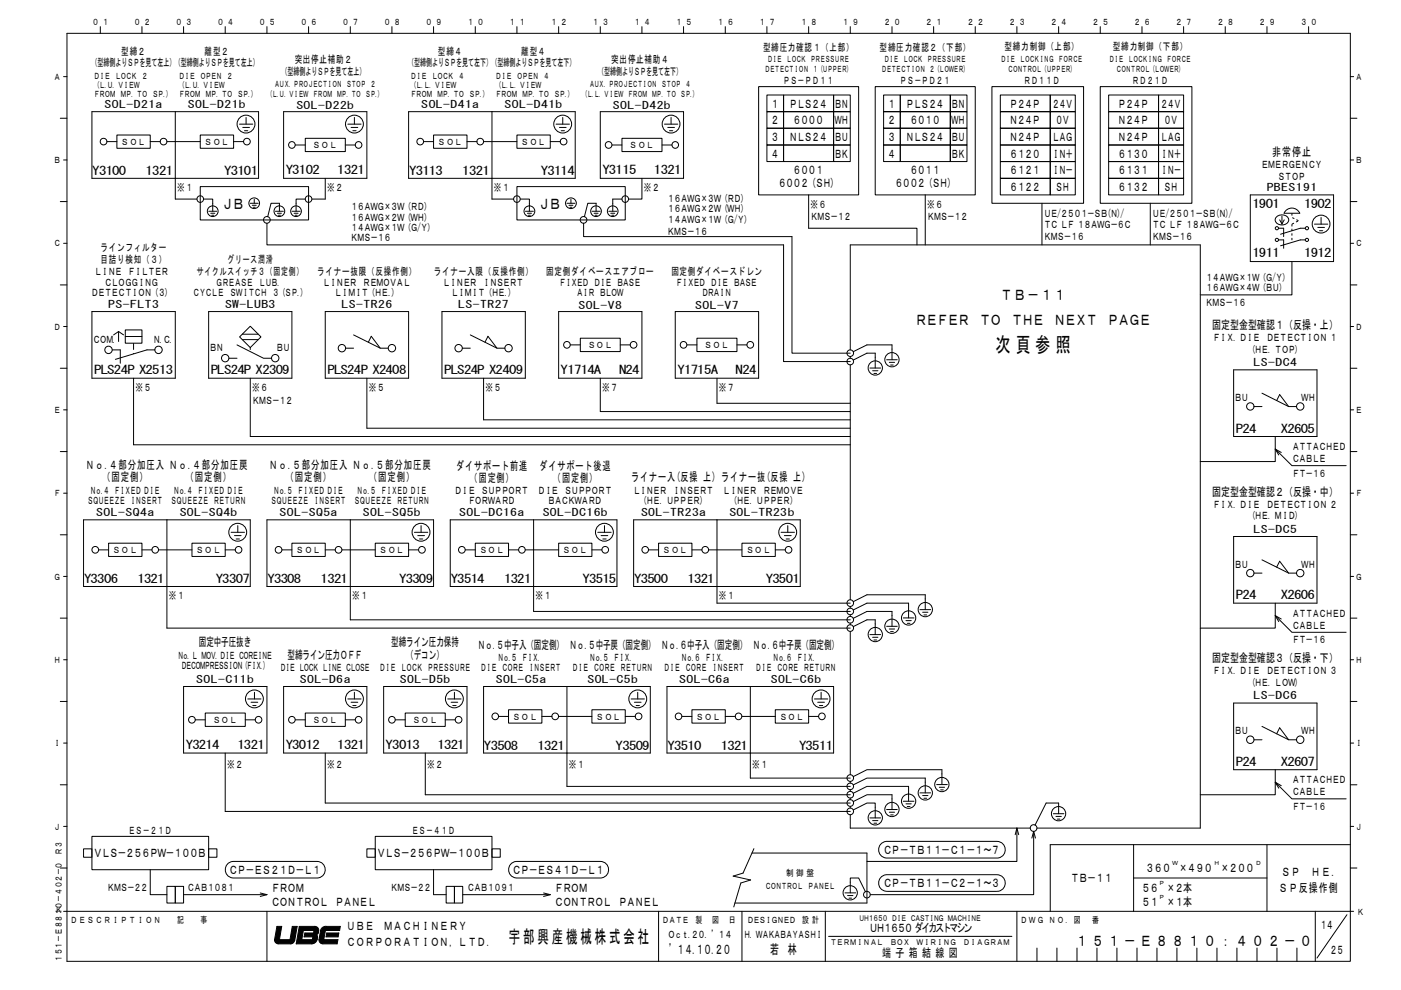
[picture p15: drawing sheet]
<svg xmlns="http://www.w3.org/2000/svg" width="297mm" height="210mm" viewBox="0 0 297 210" stroke-linecap="round" stroke-linejoin="round" font-family="sans-serif">
<defs><g id="words">
<text font-size="4.4" x="211.1" y="74.8">次 頁 参 照</text>
<text font-size="3.8" x="107.9" y="200">宇部興産機械株式会社</text>
<g font-size="3.2">
<text x="47.1" y="44.3">ＪＢ</text>
<text x="114.2" y="44.3">ＪＢ</text>
<text x="212.2" y="63.7">ＴＢ－１１</text>
<text x="194.1" y="69">ＲＥＦＥＲ ＴＯ ＴＨＥ ＮＥＸＴ ＰＡＧＥ</text>
<text x="228.1" y="200.6">１ ５ １ － Ｅ ８ ８ １ ０ ： ４ ０ ２ － ０</text>
</g>
<g font-size="2.9">
<text x="141.8" y="202.3">’１４．１０．２０</text>
<text x="163.3" y="202.3">若 林</text>
</g>
<g font-size="2.5">
<text x="163.4" y="22.8">１</text>
<text x="167.3" y="22.8">ＰＬＳ２４</text>
<text x="176.9" y="22.8">ＢＮ</text>
<text x="188.2" y="22.8">１</text>
<text x="192.1" y="22.8">ＰＬＳ２４</text>
<text x="201.7" y="22.8">ＢＮ</text>
<text x="214.1" y="22.8">Ｐ２４Ｐ</text>
<text x="223.1" y="22.8">２４Ｖ</text>
<text x="237" y="22.8">Ｐ２４Ｐ</text>
<text x="246" y="22.8">２４Ｖ</text>
<text x="163.4" y="26.4">２</text>
<text x="163.4" y="29.9">３</text>
<text x="167.3" y="29.9">ＮＬＳ２４</text>
<text x="168.1" y="26.4">６０００</text>
<text x="176.9" y="26.4">ＷＨ</text>
<text x="176.9" y="29.9">ＢＵ</text>
<text x="188.2" y="26.4">２</text>
<text x="188.2" y="29.9">３</text>
<text x="192.1" y="29.9">ＮＬＳ２４</text>
<text x="192.9" y="26.4">６０１０</text>
<text x="201.7" y="26.4">ＷＨ</text>
<text x="201.7" y="29.9">ＢＵ</text>
<text x="214.1" y="26.4">Ｎ２４Ｐ</text>
<text x="214.1" y="29.9">Ｎ２４Ｐ</text>
<text x="223.1" y="29.9">ＬＡＧ</text>
<text x="223.8" y="26.4">０Ｖ</text>
<text x="237" y="26.4">Ｎ２４Ｐ</text>
<text x="237" y="29.9">Ｎ２４Ｐ</text>
<text x="246" y="29.9">ＬＡＧ</text>
<text x="246.8" y="26.4">０Ｖ</text>
<text x="163.4" y="33.4">４</text>
<text x="176.9" y="33.4">ＢＫ</text>
<text x="188.2" y="33.4">４</text>
<text x="201.7" y="33.4">ＢＫ</text>
<text x="214.1" y="33.4">６１２０</text>
<text x="223.1" y="33.4">ＩＮ＋</text>
<text x="237" y="33.4">６１３０</text>
<text x="246" y="33.4">ＩＮ＋</text>
<text x="269.7" y="33.1">非常停止</text>
<text x="19.6" y="37.1">Y3100</text>
<text x="30.9" y="37.1">1321</text>
<text x="47.5" y="37.1">Y3101</text>
<text x="60.6" y="37">Y3102</text>
<text x="71.5" y="37">1321</text>
<text x="86.7" y="37.1">Y3113</text>
<text x="98" y="37.1">1321</text>
<text x="114.6" y="37.1">Y3114</text>
<text x="127.7" y="37">Y3115</text>
<text x="138.7" y="37">1321</text>
<text x="165" y="39.6">６００２（ＳＨ）</text>
<text x="168.1" y="37">６００１</text>
<text x="189.7" y="39.6">６００２（ＳＨ）</text>
<text x="192.9" y="37">６０１１</text>
<text x="214.1" y="37">６１２１</text>
<text x="214.1" y="40.5">６１２２</text>
<text x="223.1" y="37">ＩＮ－</text>
<text x="223.8" y="40.5">ＳＨ</text>
<text x="237" y="37">６１３１</text>
<text x="237" y="40.5">６１３２</text>
<text x="246" y="37">ＩＮ－</text>
<text x="246.8" y="40.5">ＳＨ</text>
<text x="265.5" y="44">1901</text>
<text x="276.5" y="44">1902</text>
<text x="265.5" y="54.6">1911</text>
<text x="276.5" y="54.6">1912</text>
<text x="257" y="69.8">固定型金型確認１（反操・上）</text>
<text x="19.9" y="79.4">PLS24P X2513</text>
<text x="44.7" y="79.4">PLS24P X2309</text>
<text x="69.4" y="79.4">PLS24P X2408</text>
<text x="94.1" y="79.4">PLS24P X2409</text>
<text x="118.9" y="79.4">Y1714A</text>
<text x="131.3" y="79.4">N24</text>
<text x="143.6" y="79.4">Y1715A</text>
<text x="156" y="79.4">N24</text>
<text x="262" y="91.7">P24</text>
<text x="271.5" y="91.7">X2605</text>
<text x="18.2" y="99.4">Ｎｏ.４部分加圧入 Ｎｏ.４部分加圧戻</text>
<text x="21.7" y="102">（固定側）</text>
<text x="39.3" y="102">（固定側）</text>
<text x="57.1" y="99.4">Ｎｏ.５部分加圧入 Ｎｏ.５部分加圧戻</text>
<text x="60.5" y="102">（固定側）</text>
<text x="78.2" y="102">（固定側）</text>
<text x="96.7" y="99.8">ダイサポート前進</text>
<text x="114.4" y="99.8">ダイサポート後退</text>
<text x="133.8" y="102">ライナー入(反操 上) ライナー抜(反操 上)</text>
<text x="99.6" y="102.3">（固定側）</text>
<text x="117.2" y="102.3">（固定側）</text>
<text x="257" y="105.2">固定型金型確認２（反操・中）</text>
<text x="17.8" y="123.7">Y3306</text>
<text x="29.1" y="123.7">1321</text>
<text x="45.7" y="123.7">Y3307</text>
<text x="56.7" y="123.7">Y3308</text>
<text x="68" y="123.7">1321</text>
<text x="84.6" y="123.7">Y3309</text>
<text x="95.6" y="123.7">Y3514</text>
<text x="106.9" y="123.7">1321</text>
<text x="123.5" y="123.7">Y3515</text>
<text x="134.4" y="123.7">Y3500</text>
<text x="145.7" y="123.7">1321</text>
<text x="162.3" y="123.7">Y3501</text>
<text x="262" y="127.1">P24</text>
<text x="271.5" y="127.1">X2606</text>
<text x="42.2" y="137">固定中子圧抜き</text>
<text x="83" y="137">型締ライン圧力保持</text>
<text x="101.3" y="137.7">Ｎｏ.５中子入（固定側） Ｎｏ.５中子戻（固定側） Ｎｏ.６中子入（固定側） Ｎｏ.６中子戻（固定側）</text>
<text x="61" y="139.8">型締ライン圧力ＯＦＦ</text>
<text x="86.1" y="139.8">（デコン）</text>
<text x="257" y="140.5">固定型金型確認３（反操・下）</text>
<text x="39.4" y="158.9">Y3214</text>
<text x="50.3" y="158.9">1321</text>
<text x="60.6" y="158.9">Y3012</text>
<text x="71.5" y="158.9">1321</text>
<text x="81.8" y="158.9">Y3013</text>
<text x="92.7" y="158.9">1321</text>
<text x="102.6" y="159">Y3508</text>
<text x="113.9" y="159">1321</text>
<text x="130.5" y="159">Y3509</text>
<text x="141.5" y="159">Y3510</text>
<text x="152.8" y="159">1321</text>
<text x="169.4" y="159">Y3511</text>
<text x="262" y="162.4">P24</text>
<text x="271.5" y="162.4">X2607</text>
<text x="19.8" y="181.8">ＶＬＳ－２５６ＰＷ－１００Ｂ</text>
<text x="48.5" y="185.4">ＣＰ－ＥＳ２１Ｄ－Ｌ１</text>
<text x="79.9" y="181.8">ＶＬＳ－２５６ＰＷ－１００Ｂ</text>
<text x="108.6" y="185.4">ＣＰ－ＥＳ４１Ｄ－Ｌ１</text>
<text x="187.2" y="181.1">ＣＰ－ＴＢ１１－Ｃ１－１～７</text>
<text x="242.9" y="185">３６０　×４９０　×２００</text>
<text x="271.7" y="185.7">ＳＰ　ＨＥ.</text>
<text x="57.5" y="189.3">ＦＲＯＭ</text>
<text x="117.6" y="189.3">ＦＲＯＭ</text>
<text x="187.2" y="188.2">ＣＰ－ＴＢ１１－Ｃ２－１～３</text>
<text x="227" y="187.1">ＴＢ－１１</text>
<text x="242" y="189.3">５６　×２本</text>
<text x="271.1" y="189.3">ＳＰ反操作側</text>
<text x="57.5" y="192.1">ＣＯＮＴＲＯＬ　ＰＡＮＥＬ</text>
<text x="73.4" y="197.2">ＵＢＥ</text>
<text x="81.4" y="197.2">ＭＡＣＨＩＮＥＲＹ</text>
<text x="117.6" y="192.1">ＣＯＮＴＲＯＬ　ＰＡＮＥＬ</text>
<text x="184.3" y="197.7">ＵＨ１６５０ ダイカストマシン</text>
<text x="242" y="192.1">５１　×１本</text>
<text x="279.8" y="197">１４</text>
<text x="73.4" y="200.7">ＣＯＲＰＯＲＡＴＩＯＮ，ＬＴＤ．</text>
<text x="187" y="203.1">端 子 箱 結 線 図</text>
<text x="281.9" y="202.3">２５</text>
</g>
<g font-size="2.2">
<text x="25.7" y="11.6">型締２</text>
<text x="43.4" y="11.6">離型２</text>
<text x="92.9" y="11.6">型締４</text>
<text x="110.5" y="11.6">離型４</text>
<text x="161.8" y="10.9">型締圧力確認１（上部）</text>
<text x="186.5" y="10.9">型締圧力確認２（下部）</text>
<text x="213" y="10.7">型締力制御（上部）</text>
<text x="236" y="10.7">型締力制御（下部）</text>
<text x="19.4" y="14">（型締側よりＳＰを見て左上）（型締側よりＳＰを見て左上）</text>
<text x="59.7" y="15.8">（型締側よりＳＰを見て左上）</text>
<text x="62.5" y="13.3">突出停止補助２</text>
<text x="86.5" y="14">（型締側よりＳＰを見て左下）（型締側よりＳＰを見て左下）</text>
<text x="126.8" y="15.8">（型締側よりＳＰを見て左下）</text>
<text x="129.6" y="13.3">突出停止補助４</text>
<text x="166" y="17.8">ＰＳ－ＰＤ１１</text>
<text x="190.8" y="17.8">ＰＳ－ＰＤ２１</text>
<text x="217" y="17.8">ＲＤ１１Ｄ</text>
<text x="240" y="17.8">ＲＤ２１Ｄ</text>
<text x="22.2" y="22.9">SOL-D21a</text>
<text x="39.9" y="22.9">SOL-D21b</text>
<text x="62.8" y="23.1">SOL-D22b</text>
<text x="89.3" y="22.9">SOL-D41a</text>
<text x="107" y="22.9">SOL-D41b</text>
<text x="130" y="23.1">SOL-D42b</text>
<text x="267.4" y="35.6">ＥＭＥＲＧＥＮＣＹ</text>
<text x="37.5" y="40.6">※１</text>
<text x="69.4" y="40.6">※２</text>
<text x="104.7" y="40.6">※１</text>
<text x="136.5" y="40.6">※２</text>
<text x="268.6" y="40.6">PBES191</text>
<text x="271" y="38.1">ＳＴＯＰ</text>
<text x="74.3" y="44.6">１６ＡＷＧ×３Ｗ（ＲＤ）</text>
<text x="74.3" y="46.8">１６ＡＷＧ×２Ｗ（ＷＨ）</text>
<text x="141.5" y="42.8">１６ＡＷＧ×３Ｗ（ＲＤ）</text>
<text x="141.5" y="45">１６ＡＷＧ×２Ｗ（ＷＨ）</text>
<text x="141.5" y="47.3">１４ＡＷＧ×１Ｗ（Ｇ/Ｙ）</text>
<text x="171.8" y="46.6">ＫＭＳ－１２</text>
<text x="171.8" y="44.1">※６</text>
<text x="196.6" y="44.1">※６</text>
<text x="196.6" y="46.6">ＫＭＳ－１２</text>
<text x="221.3" y="46.1">ＵＥ/２５０１－ＳＢ(Ｎ)/</text>
<text x="244.3" y="46.1">ＵＥ/２５０１－ＳＢ(Ｎ)/</text>
<text x="21.3" y="53.3">ラインフィルター</text>
<text x="74.3" y="51.2">ＫＭＳ－１６</text>
<text x="74.3" y="49">１４ＡＷＧ×１Ｗ（Ｇ/Ｙ）</text>
<text x="141.5" y="49.7">ＫＭＳ－１６</text>
<text x="221.3" y="50.8">ＫＭＳ－１６</text>
<text x="221.3" y="48.3">ＴＣ ＬＦ １８ＡＷＧ－６Ｃ</text>
<text x="244.3" y="48.3">ＴＣ ＬＦ １８ＡＷＧ－６Ｃ</text>
<text x="244.3" y="50.8">ＫＭＳ－１６</text>
<text x="20.1" y="58.4">ＬＩＮＥ　ＦＩＬＴＥＲ</text>
<text x="21.3" y="55.8">目詰り検知（３）</text>
<text x="41.7" y="58.2">サイクルスイッチ３（固定側）</text>
<text x="48.2" y="55.8">グリース潤滑</text>
<text x="67.2" y="58.2">ライナー抜限（反操作側）</text>
<text x="92" y="58.2">ライナー入限（反操作側）</text>
<text x="115.8" y="58.2">固定側ダイベースエアブロー</text>
<text x="142.3" y="58.2">固定側ダイベースドレン</text>
<text x="255.6" y="59.5">１４ＡＷＧ×１Ｗ（Ｇ/Ｙ）</text>
<text x="19.4" y="62.8">ＤＥＴＥＣＴＩＯＮ（３）</text>
<text x="22.2" y="60.6">ＣＬＯＧＧＩＮＧ</text>
<text x="23" y="65.3">PS-FLT3</text>
<text x="40.9" y="62.8">ＣＹＣＬＥ　ＳＷＩＴＣＨ　３（ＳＰ.）</text>
<text x="45.8" y="60.6">ＧＲＥＡＳＥ　ＬＵＢ．</text>
<text x="47.7" y="65.3">SW-LUB3</text>
<text x="68.5" y="60.6">ＬＩＮＥＲ　ＲＥＭＯＶＡＬ</text>
<text x="70.9" y="62.8">ＬＩＭＩＴ（ＨＥ.）</text>
<text x="72.4" y="65.3">LS-TR26</text>
<text x="93.9" y="60.6">ＬＩＮＥＲ　ＩＮＳＥＲＴ</text>
<text x="95.7" y="62.8">ＬＩＭＩＴ（ＨＥ.）</text>
<text x="97.2" y="65.3">LS-TR27</text>
<text x="118.6" y="60.6">ＦＩＸＥＤ　ＤＩＥ　ＢＡＳＥ</text>
<text x="122.2" y="62.8">ＡＩＲ　ＢＬＯＷ</text>
<text x="122.7" y="65.5">SOL-V8</text>
<text x="143.3" y="60.6">ＦＩＸＥＤ　ＤＩＥ　ＢＡＳＥ</text>
<text x="147.4" y="65.5">SOL-V7</text>
<text x="148.8" y="62.8">ＤＲＡＩＮ</text>
<text x="255.6" y="61.7">１６ＡＷＧ×４Ｗ（ＢＵ）</text>
<text x="255.6" y="64.9">ＫＭＳ－１６</text>
<text x="19.7" y="72.7">ＣＯＭ.</text>
<text x="32.4" y="72.7">Ｎ.Ｃ.</text>
<text x="44.4" y="74.5">ＢＮ</text>
<text x="58.6" y="74.5">ＢＵ</text>
<text x="257.2" y="72.3">ＦＩＸ．ＤＩＥ　ＤＥＴＥＣＴＩＯＮ １</text>
<text x="264.6" y="74.8">（ＨＥ．ＴＯＰ）</text>
<text x="265.8" y="77.7">LS-DC4</text>
<text x="28.7" y="83">※５</text>
<text x="53.5" y="83">※６</text>
<text x="78.2" y="83">※５</text>
<text x="102.9" y="83">※５</text>
<text x="127.7" y="83">※７</text>
<text x="152.4" y="83">※７</text>
<text x="53.5" y="85.8">ＫＭＳ－１２</text>
<text x="261.8" y="85.1">ＢＵ</text>
<text x="275.9" y="85.1">ＷＨ</text>
<text x="274" y="95.5">ＡＴＴＡＣＨＥＤ</text>
<text x="274" y="98">ＣＡＢＬＥ</text>
<text x="274" y="101.2">ＦＴ－１６</text>
<text x="18.5" y="107">ＳＱＵＥＥＺＥ　ＩＮＳＥＲＴ</text>
<text x="19.1" y="104.8">Ｎｏ．４　ＦＩＸＥＤ ＤＩＥ</text>
<text x="36.2" y="107">ＳＱＵＥＥＺＥ　ＲＥＴＵＲＮ</text>
<text x="36.8" y="104.8">Ｎｏ．４　ＦＩＸＥＤ ＤＩＥ</text>
<text x="57.4" y="107">ＳＱＵＥＥＺＥ　ＩＮＳＥＲＴ</text>
<text x="58" y="104.8">Ｎｏ．５　ＦＩＸＥＤ ＤＩＥ</text>
<text x="75.1" y="107">ＳＱＵＥＥＺＥ　ＲＥＴＵＲＮ</text>
<text x="75.6" y="104.8">Ｎｏ．５　ＦＩＸＥＤ ＤＩＥ</text>
<text x="96.4" y="104.8">ＤＩＥ　ＳＵＰＰＯＲＴ</text>
<text x="99.2" y="107">ＦＯＲＷＡＲＤ</text>
<text x="114.1" y="104.8">ＤＩＥ　ＳＵＰＰＯＲＴ</text>
<text x="116.2" y="107">ＢＡＣＫＷＡＲＤ</text>
<text x="134.2" y="104.8">ＬＩＮＥＲ　ＩＮＳＥＲＴ</text>
<text x="135.6" y="107">（ＨＥ．ＵＰＰＥＲ）</text>
<text x="153.3" y="104.8">ＬＩＮＥＲ　ＲＥＭＯＶＥ</text>
<text x="154.7" y="107">（ＨＥ．ＵＰＰＥＲ）</text>
<text x="257.2" y="107.7">ＦＩＸ．ＤＩＥ　ＤＥＴＥＣＴＩＯＮ ２</text>
<text x="20.4" y="109.5">SOL-SQ4a</text>
<text x="38.1" y="109.5">SOL-SQ4b</text>
<text x="59.3" y="109.5">SOL-SQ5a</text>
<text x="77" y="109.5">SOL-SQ5b</text>
<text x="97.4" y="109.5">SOL-DC16a</text>
<text x="115.1" y="109.5">SOL-DC16b</text>
<text x="135.9" y="109.5">SOL-TR23a</text>
<text x="154.6" y="109.5">SOL-TR23b</text>
<text x="264.6" y="110.2">（ＨＥ．ＭＩＤ）</text>
<text x="265.8" y="113">LS-DC5</text>
<text x="261.8" y="120.4">ＢＵ</text>
<text x="275.9" y="120.4">ＷＨ</text>
<text x="35.8" y="127.1">※１</text>
<text x="74.7" y="127.1">※１</text>
<text x="113.5" y="127.1">※１</text>
<text x="152.4" y="127.1">※１</text>
<text x="274" y="130.8">ＡＴＴＡＣＨＥＤ</text>
<text x="274" y="133.3">ＣＡＢＬＥ</text>
<text x="274" y="136.5">ＦＴ－１６</text>
<text x="37.7" y="139.7">Ｎｏ．Ｌ　ＭＯＶ．ＤＩＥ　ＣＯＲＥＩＮＥ</text>
<text x="38.4" y="142">ＤＥＣＯＭＰＲＥＳＳＩＯＮ（ＦＩＸ.）</text>
<text x="59.4" y="142.3">ＤＩＥ　ＬＯＣＫ　ＬＩＮＥ　ＣＬＯＳＥ</text>
<text x="80.5" y="142.3">ＤＩＥ　ＬＯＣＫ　ＰＲＥＳＳＵＲＥ</text>
<text x="101.9" y="142.3">ＤＩＥ　ＣＯＲＥ　ＩＮＳＥＲＴ</text>
<text x="105.6" y="140.1">Ｎｏ．５　ＦＩＸ．</text>
<text x="121.3" y="142.3">ＤＩＥ　ＣＯＲＥ　ＲＥＴＵＲＮ</text>
<text x="125" y="140.1">Ｎｏ．５　ＦＩＸ．</text>
<text x="140.8" y="142.3">ＤＩＥ　ＣＯＲＥ　ＩＮＳＥＲＴ</text>
<text x="144.4" y="140.1">Ｎｏ．６　ＦＩＸ．</text>
<text x="160.2" y="142.3">ＤＩＥ　ＣＯＲＥ　ＲＥＴＵＲＮ</text>
<text x="163.9" y="140.1">Ｎｏ．６　ＦＩＸ．</text>
<text x="257.2" y="143">ＦＩＸ．ＤＩＥ　ＤＥＴＥＣＴＩＯＮ ３</text>
<text x="41.6" y="144.8">SOL-C11b</text>
<text x="63.6" y="145">SOL-D6a</text>
<text x="84.8" y="145">SOL-D5b</text>
<text x="105.1" y="144.8">SOL-C5a</text>
<text x="124.6" y="144.8">SOL-C5b</text>
<text x="144" y="144.8">SOL-C6a</text>
<text x="163.4" y="144.8">SOL-C6b</text>
<text x="264.6" y="145.5">（ＨＥ．ＬＯＷ）</text>
<text x="265.8" y="148.3">LS-DC6</text>
<text x="261.8" y="155.7">ＢＵ</text>
<text x="275.9" y="155.7">ＷＨ</text>
<text x="48.2" y="162.8">※２</text>
<text x="69.4" y="162.8">※２</text>
<text x="90.5" y="162.8">※２</text>
<text x="120.6" y="162.8">※１</text>
<text x="159.5" y="162.8">※１</text>
<text x="274" y="166.2">ＡＴＴＡＣＨＥＤ</text>
<text x="274" y="168.7">ＣＡＢＬＥ</text>
<text x="274" y="171.8">ＦＴ－１６</text>
<text x="27.2" y="177">ＥＳ－２１Ｄ</text>
<text x="87.3" y="177">ＥＳ－４１Ｄ</text>
<text x="22.7" y="189">ＫＭＳ－２２</text>
<text x="39.7" y="189">ＣＡＢ１０８１</text>
<text x="82.8" y="189">ＫＭＳ－２２</text>
<text x="99" y="189">ＣＡＢ１０９１</text>
<text x="141.6" y="198.9">Ｏｃｔ．２０．’１４</text>
<text x="157.7" y="198.9">Ｈ．ＷＡＫＡＢＡＹＡＳＨＩ</text>
</g>
<g font-size="1.9">
<text x="19.5" y="5.3">０ １</text>
<text x="28.4" y="5.3">０ ２</text>
<text x="37.2" y="5.3">０ ３</text>
<text x="46" y="5.3">０ ４</text>
<text x="54.9" y="5.3">０ ５</text>
<text x="63.7" y="5.3">０ ６</text>
<text x="72.5" y="5.3">０ ７</text>
<text x="81.4" y="5.3">０ ８</text>
<text x="90.2" y="5.3">０ ９</text>
<text x="99" y="5.3">１ ０</text>
<text x="107.9" y="5.3">１ １</text>
<text x="116.7" y="5.3">１ ２</text>
<text x="125.5" y="5.3">１ ３</text>
<text x="134.4" y="5.3">１ ４</text>
<text x="143.2" y="5.3">１ ５</text>
<text x="152.1" y="5.3">１ ６</text>
<text x="160.9" y="5.3">１ ７</text>
<text x="169.7" y="5.3">１ ８</text>
<text x="178.5" y="5.3">１ ９</text>
<text x="187.4" y="5.3">２ ０</text>
<text x="196.2" y="5.3">２ １</text>
<text x="205.1" y="5.3">２ ２</text>
<text x="213.9" y="5.3">２ ３</text>
<text x="222.7" y="5.3">２ ４</text>
<text x="231.6" y="5.3">２ ５</text>
<text x="240.4" y="5.3">２ ６</text>
<text x="249.2" y="5.3">２ ７</text>
<text x="258.1" y="5.3">２ ８</text>
<text x="266.9" y="5.3">２ ９</text>
<text x="275.7" y="5.3">３ ０</text>
<text x="11.4" y="17">Ａ</text>
<text x="19.9" y="16.7">ＤＩＥ　ＬＯＣＫ　２</text>
<text x="37.9" y="16.7">ＤＩＥ　ＯＰＥＮ　２</text>
<text x="87" y="16.7">ＤＩＥ　ＬＯＣＫ　４</text>
<text x="105" y="16.7">ＤＩＥ　ＯＰＥＮ　４</text>
<text x="162.2" y="15.2">ＤＥＴＥＣＴＩＯＮ　１（ＵＰＰＥＲ）</text>
<text x="162.7" y="13.1">ＤＩＥ　ＬＯＣＫ　ＰＲＥＳＳＵＲＥ</text>
<text x="186.9" y="15.2">ＤＥＴＥＣＴＩＯＮ　２（ＬＯＷＥＲ）</text>
<text x="187.4" y="13.1">ＤＩＥ　ＬＯＣＫ　ＰＲＥＳＳＵＲＥ</text>
<text x="212.2" y="13.1">ＤＩＥ　ＬＯＣＫＩＮＧ　ＦＯＲＣＥ</text>
<text x="213.7" y="15.2">ＣＯＮＴＲＯＬ（ＵＰＰＥＲ）</text>
<text x="235.1" y="13.1">ＤＩＥ　ＬＯＣＫＩＮＧ　ＦＯＲＣＥ</text>
<text x="236.7" y="15.2">ＣＯＮＴＲＯＬ（ＬＯＷＥＲ）</text>
<text x="287.4" y="17">Ａ</text>
<text x="19.9" y="18.6">（Ｌ.Ｕ. ＶＩＥＷ</text>
<text x="19.9" y="20.5">ＦＲＯＭ　ＭＰ. ＴＯ　ＳＰ.）</text>
<text x="37.9" y="18.6">（Ｌ.Ｕ. ＶＩＥＷ</text>
<text x="37.9" y="20.5">ＦＲＯＭ　ＭＰ. ＴＯ　ＳＰ.）</text>
<text x="56.7" y="20.5">（Ｌ.Ｕ. ＶＩＥＷ　ＦＲＯＭ　ＭＰ. ＴＯ　ＳＰ.）</text>
<text x="58.2" y="18.4">ＡＵＸ．ＰＲＯＪＥＣＴＩＯＮ　ＳＴＯＰ　２</text>
<text x="87" y="18.6">（Ｌ.Ｌ. ＶＩＥＷ</text>
<text x="87" y="20.5">ＦＲＯＭ　ＭＰ. ＴＯ　ＳＰ.）</text>
<text x="105" y="18.6">（Ｌ.Ｌ. ＶＩＥＷ</text>
<text x="105" y="20.5">ＦＲＯＭ　ＭＰ. ＴＯ　ＳＰ.）</text>
<text x="123.4" y="20.5">（Ｌ.Ｌ. ＶＩＥＷ　ＦＲＯＭ　ＭＰ. ＴＯ　ＳＰ.）</text>
<text x="125" y="18.4">ＡＵＸ. ＰＲＯＪＥＣＴＩＯＮ　ＳＴＯＰ　４</text>
<text x="11.4" y="34.6">Ｂ</text>
<text x="25.7" y="30.7">ＳＯＬ</text>
<text x="43.4" y="30.7">ＳＯＬ</text>
<text x="66.4" y="31.4">ＳＯＬ</text>
<text x="92.9" y="30.7">ＳＯＬ</text>
<text x="110.5" y="30.7">ＳＯＬ</text>
<text x="133.5" y="31.4">ＳＯＬ</text>
<text x="287.4" y="34.6">Ｂ</text>
<text x="11.4" y="52.3">Ｃ</text>
<text x="287.4" y="52.3">Ｃ</text>
<text x="11.4" y="70">Ｄ</text>
<text x="287.4" y="70">Ｄ</text>
<text x="124.7" y="73.9">ＳＯＬ</text>
<text x="149.4" y="73.9">ＳＯＬ</text>
<text x="11.4" y="87.6">Ｅ</text>
<text x="287.4" y="87.6">Ｅ</text>
<text x="11.4" y="105.3">Ｆ</text>
<text x="287.4" y="105.3">Ｆ</text>
<text x="24" y="117.3">ＳＯＬ</text>
<text x="41.6" y="117.3">ＳＯＬ</text>
<text x="62.8" y="117.3">ＳＯＬ</text>
<text x="80.5" y="117.3">ＳＯＬ</text>
<text x="101.7" y="117.3">ＳＯＬ</text>
<text x="119.4" y="117.3">ＳＯＬ</text>
<text x="140.6" y="117.3">ＳＯＬ</text>
<text x="158.2" y="117.3">ＳＯＬ</text>
<text x="11.4" y="123">Ｇ</text>
<text x="287.4" y="123">Ｇ</text>
<text x="11.4" y="140.7">Ｈ</text>
<text x="287.4" y="140.7">Ｈ</text>
<text x="45.2" y="153.4">ＳＯＬ</text>
<text x="66.4" y="153.4">ＳＯＬ</text>
<text x="87.6" y="153.4">ＳＯＬ</text>
<text x="108.8" y="152.7">ＳＯＬ</text>
<text x="126.4" y="152.7">ＳＯＬ</text>
<text x="147.6" y="152.7">ＳＯＬ</text>
<text x="165.3" y="152.7">ＳＯＬ</text>
<text x="11.4" y="158.3">Ｉ</text>
<text x="287.4" y="158.3">Ｉ</text>
<text x="11.4" y="176">Ｊ</text>
<text x="287.4" y="176">Ｊ</text>
<text x="166.7" y="185.9">制 御 盤</text>
<text x="162.2" y="188.5">ＣＯＮＴＲＯＬ　ＰＡＮＥＬ</text>
<text x="11.7" y="193.7">Ｋ</text>
<text x="14.9" y="195.8">ＤＥＳＣＲＩＰＴＩＯＮ</text>
<text x="37.5" y="195.8">記</text>
<text x="42.5" y="195.8">事</text>
<text x="140.4" y="195.8">ＤＡＴＥ</text>
<text x="147.4" y="195.8">製</text>
<text x="151" y="195.8">図</text>
<text x="154.5" y="195.8">日</text>
<text x="158.4" y="195.8">ＤＥＳＩＧＮＥＤ 設 計</text>
<text x="216.4" y="195.8">ＤＷＧ ＮＯ. 図</text>
<text x="231.6" y="195.8">番</text>
<text x="287.7" y="194">Ｋ</text>
<text x="13.1" y="204" transform="rotate(-90 13.1 204)">１５１－Ｅ８８１０－４０２－０　Ｒ３</text>
</g>
<g font-size="1.8">
<text x="182.1" y="195.3">ＵＨ１６５０ ＤＩＥ ＣＡＳＴＩＮＧ ＭＡＣＨＩＮＥ</text>
<text x="176" y="200.4">ＴＥＲＭＩＮＡＬ　ＢＯＸ　ＷＩＲＩＮＧ　ＤＩＡＧＲＡＭ</text>
</g>
<g font-size="1.3">
<text x="248.5" y="183.5">Ｗ</text>
<text x="257.3" y="183.5">Ｈ</text>
<text x="266.2" y="183.5">Ｄ</text>
<text x="245.7" y="187.8">Ｐ</text>
<text x="245.7" y="190.6">Ｐ</text>
</g>
</g></defs>
<g fill="none" stroke="#000" stroke-width=".21">
<path d="M13.5 16.3h.7M14.2 7.1h272.1v196.8h-272.1zM21.3 5.7v1.4M30.1 5.7v1.4M38.9 5.7v1.4M47.7 5.7v1.4M56.6 5.7v1.4M65.4 5.7v1.4M74.3 5.7v1.4M83.1 5.7v1.4M91.9 5.7v1.4M100.8 5.7v1.4"/>
<path d="M109.6 5.7v1.4M118.4 5.7v1.4M127.3 5.7v1.4M136.1 5.7v1.4M144.9 5.7v1.4M153.8 5.7v1.4M160.8 18.4h21.3v22.9h-21.3zM162.6 5.7v1.4M171.4 5.7v1.4M180.3 5.7v1.4M185.6 18.4h21.2v22.9h-21.2zM189.1 5.7v1.4"/>
<path d="M197.9 5.7v1.4M206.8 5.7v1.4M210.3 18.4h19.4v24.7h-19.4zM215.6 5.7v1.4M224.4 5.7v1.4M233.3 5.7v1.4M233.3 18.4h19.4v24.7h-19.4zM242.1 5.7v1.4M250.9 5.7v1.4M259.8 5.7v1.4M268.6 5.7v1.4M277.4 5.7v1.4"/>
<path d="M286.3 16.3h.7M12.8 25.1h1.4M13.5 33.9h.7M19.5 23.7h35.3v14.1h-35.3zM22.7 30h2.1M24.8 28.6h7.1v2.9h-7.1zM31.9 30h2.1M35.4 30h7.1M37.2 23.7v18.5h4.6M42.5 28.6h7v2.9h-7zM42.5 39.6h22.9v7.1h-22.9zM49.5 30h2.1"/>
<path d="M50.8 26.3h2.8M51.5 27h1.4M51.8 27.7h.7M52.2 24.9v1.4M60.1 23.7h17.7v14.1h-17.7zM62.6 30.8h2.1M64.7 29.3h8.5v2.9h-8.5zM69 37.8v4.4h-2.9M73.2 30.8h2.1M73.7 26.3h2.9M74.4 27h1.5M74.8 27.7h.7"/>
<path d="M75.1 24.9v1.4M86.6 23.7h35.4v14.1h-35.4zM89.8 30h2.1M91.9 28.6h7.1v2.9h-7.1zM99 30h2.1M102.5 30h7.1M104.3 23.7v18.5h4.6M109.6 28.6h7.1v2.9h-7.1zM109.6 39.6h23v7.1h-23zM116.7 30h2.1M117.9 26.3h2.8M118.6 27h1.4"/>
<path d="M119 27.7h.7M119.3 24.9v1.4M127.3 23.7h17.6v14.1h-17.6zM129.7 30.8h2.2M131.9 29.3h8.5v2.9h-8.5zM136.1 37.8v4.4h-2.8M140.4 30.8h2.1M140.9 26.3h2.8M141.6 27h1.4M141.9 27.7h.7M142.3 24.9v1.4M162.6 20.2h3.5v3.5h-3.5z"/>
<path d="M162.6 23.7h3.5v3.5h-3.5zM162.6 27.2h3.5v3.6h-3.5zM162.6 30.8h3.5v3.5h-3.5zM166.1 20.2h10.6v3.5h-10.6zM166.1 23.7h10.6v3.5h-10.6zM166.1 27.2h10.6v3.6h-10.6zM166.1 30.8h10.6v3.5h-10.6zM176.7 20.2h3.6v3.5h-3.6zM176.7 23.7h3.6v3.5h-3.6zM176.7 27.2h3.6v3.6h-3.6zM176.7 30.8h3.6v3.5h-3.6zM187.3 20.2h3.6v3.5h-3.6z"/>
<path d="M187.3 23.7h3.6v3.5h-3.6zM187.3 27.2h3.6v3.6h-3.6zM187.3 30.8h3.6v3.5h-3.6zM190.9 20.2h10.6v3.5h-10.6zM190.9 23.7h10.6v3.5h-10.6zM190.9 27.2h10.6v3.6h-10.6zM190.9 30.8h10.6v3.5h-10.6zM201.5 20.2h3.5v3.5h-3.5zM201.5 23.7h3.5v3.5h-3.5zM201.5 27.2h3.5v3.6h-3.5zM201.5 30.8h3.5v3.5h-3.5zM212.1 20.2h10.6v3.5h-10.6z"/>
<path d="M212.1 23.7h10.6v3.5h-10.6zM212.1 27.2h10.6v3.6h-10.6zM212.1 30.8h10.6v3.5h-10.6zM212.1 34.3h10.6v3.5h-10.6zM212.1 37.8h10.6v3.5h-10.6zM222.7 20.2h5.3v3.5h-5.3zM222.7 23.7h5.3v3.5h-5.3zM222.7 27.2h5.3v3.6h-5.3zM222.7 30.8h5.3v3.5h-5.3zM222.7 34.3h5.3v3.5h-5.3zM222.7 37.8h5.3v3.5h-5.3zM235.1 20.2h10.5v3.5h-10.5z"/>
<path d="M235.1 23.7h10.5v3.5h-10.5zM235.1 27.2h10.5v3.6h-10.5zM235.1 30.8h10.5v3.5h-10.5zM235.1 34.3h10.5v3.5h-10.5zM235.1 37.8h10.5v3.5h-10.5zM245.6 20.2h5.3v3.5h-5.3zM245.6 23.7h5.3v3.5h-5.3zM245.6 27.2h5.3v3.6h-5.3zM245.6 30.8h5.3v3.5h-5.3zM245.6 34.3h5.3v3.5h-5.3zM245.6 37.8h5.3v3.5h-5.3zM286.3 25.1h1.4"/>
<path d="M286.3 33.9h.7M12.8 42.8h1.4M13.5 51.6h.7M43.2 42.2h1.9v2.6M44.3 44.8h1.6M44.7 45.2h.8M44.9 45.7h.4M53.1 43.1h1.7M53.5 43.5h.8M53.7 44h.4M53.9 42.3v.8M56.6 47.3v4.6h109.5v24.8h14.2"/>
<path d="M58.4 44.8h1.7M58.8 45.2h.9M59 45.7h.5M59.2 44.8v-1.7h-1.7l-.7 2.9M61.9 44.8h1.7M62.4 45.2h.8M62.6 45.7h.4M64.7 42.2h-1.9v2.6M110.3 42.2h1.9v2.6M111.4 44.8h1.7M111.8 45.2h.9M112 45.7h.5"/>
<path d="M120.2 43.1h1.7M120.6 43.5h.9M120.8 44h.5M121 42.3v.8M123.7 47.3v2.9h44.2v24.7h12.4M125.5 44.8h1.7M126 45.2h.8M126.2 45.7h.4M126.4 44.8v-1.7h-1.8l-.7 2.9M129.1 44.8h1.7M129.5 45.2h.8M129.7 45.7h.4"/>
<path d="M131.9 42.2h-2v2.6M171.4 41.3v7.1h23v3.5M196.2 41.3v10.6M220.9 43.1v8.8M243.9 43.1v8.8M265.1 41.3h17.6v14.2h-17.6zM270.7 45.9a1.54 1.54 0 0 1 2.5 .8 1.44 1.44 0 0 1-1.5 1.1 1.44 1.44 0 0 1-1.3-1.4zM271.1 50.9h1.1v1.8M271.1 48.4h1.1v1.8M271.3 46.6l.5 .9M271.8 45.8v1.7M272.2 45.2a1.82 1.82 0 0 1 1.7-1.1 1.82 1.82 0 0 1 1.7 1.1h-3.3"/>
<path d="M272.3 46.6l-.5 .9M273.9 55.5v7h-19.4M276.8 50.9h-1.1l-4.2 1.2M276.8 48.4h-1.1l-4.2 1.3M278.7 47.5h2.8M279.4 48.2h1.4M279.8 48.9h.7M280.1 46.1v1.4M286.3 42.8h1.4M286.3 51.6h.7M12.8 60.4h1.4M12.8 78.1h1.4"/>
<path d="M13.5 69.3h.7M19.5 66.1h17.7v14.1h-17.7zM23.8 74.2h1.7v2.8M25.1 70.3l1.1 .7M25.1 70.3l-1 .7M25.1 70.3v2.1M26.6 70h3.5v2.8h-3.5zM26.6 71.4h3.5M32.8 74.2h-1.6l-6.7 2M44.2 66.1h17.7v14.1h-17.7zM48.5 76h1.7M50.2 73.2l5.7 2.8h1.7"/>
<path d="M50.8 71.5l2.3-2.3 2.2 2.3-2.2 2.2zM51.4 70.9h3.4M51.4 72h3.4M69 66.1h17.6v14.1h-17.6zM73.3 73.9h1.7M75 71l5.6 2.9h1.7M78.1 72.6l.6-1.3 1.9 2.6M93.7 66.1h17.7v14.1h-17.7zM98 73.9h1.7M99.7 71l5.7 2.9h1.7M102.8 72.6l.7-1.3 1.9 2.6M118.4 66.1h17.7v14.1h-17.7z"/>
<path d="M120.9 73.2h2.1M123 71.7h8.5v2.9h-8.5zM131.5 73.2h2.1M143.2 66.1h17.6v14.1h-17.6zM145.6 73.2h2.2M147.8 71.7h8.4v2.9h-8.4zM156.2 73.2h2.2M180.3 74.2v-22.3h74.2v123.7h-34.6M180.3 75.6v.4M180.3 77.4v49.8M180.9 74.6l2.9-1.4h5.3v3.1M180.9 76.4l2.9-1.5h1.8v3.2"/>
<path d="M184.4 78.1h2.3M185 78.6h1.1M185.3 79.2h.6M188 76.3h2.2M188.5 76.9h1.2M188.8 77.4h.6M261.6 78.4h17.6v14.2h-17.6zM286.3 60.4h1.4M286.3 69.3h.7M286.3 78.1h1.4M12.8 95.8h1.4M13.5 86.9h.7"/>
<path d="M28.3 80.2v14.1h152M53.1 80.2v12.4h127.2M77.8 80.2v10.6h102.5M102.5 80.2v8.8h77.8M127.3 80.2v7.1h53M152 80.2v5.3h28.3M265.9 86.2h1.7M267.6 83.4l5.6 2.8h1.7M270.4 92.6v5.3h-15.9M270.4 95.2l1.2 .8M270.4 95.2l.7 1.3M270.4 95.2l3.5 3.6h11.5"/>
<path d="M270.7 85l.6-1.3 1.9 2.5M286.3 86.9h.7M286.3 95.8h1.4M12.8 113.4h1.4M13.5 104.6h.7M17.7 110.3h35.4v14.1h-35.4zM20.9 116.6h2.1M23 115.2h7.1v2.8h-7.1zM30.1 116.6h2.1M33.6 116.6h7.1M35.4 110.3v22.9h144.9M40.7 115.2h7v2.8h-7z"/>
<path d="M47.7 116.6h2.2M49 112.9h2.8M49.7 113.6h1.4M50.1 114.3h.7M50.4 111.5v1.4M56.6 110.3h35.3v14.1h-35.3zM59.8 116.6h2.1M61.9 115.2h7.1v2.8h-7.1zM69 116.6h2.1M72.5 116.6h7.1M74.3 110.3v21.2h106M79.6 115.2h7v2.8h-7z"/>
<path d="M86.6 116.6h2.1M87.9 112.9h2.8M88.6 113.6h1.4M88.9 114.3h.7M89.3 111.5v1.4M95.5 110.3h35.3v14.1h-35.3zM98.7 116.6h2.1M100.8 115.2h7v2.8h-7zM107.8 116.6h2.2M111.4 116.6h7M113.1 110.3v19.4h67.2M118.4 115.2h7.1v2.8h-7.1z"/>
<path d="M125.5 116.6h2.1M126.7 112.9h2.9M127.4 113.6h1.5M127.8 114.3h.7M128.2 111.5v1.4M134.3 110.3h35.4v14.1h-35.4zM137.5 116.6h2.1M139.6 115.2h7.1v2.8h-7.1zM146.7 116.6h2.1M150.2 116.6h7.1M152 110.3v17.6h28.3M157.3 115.2h7.1v2.8h-7.1z"/>
<path d="M164.4 116.6h2.1M165.6 112.9h2.8M166.3 113.6h1.4M166.7 114.3h.7M167 111.5v1.4M261.6 113.8h17.6v14.1h-17.6zM267.6 118.7l5.6 2.9h1.7M286.3 104.6h.7M286.3 113.4h1.4M12.8 131.1h1.4M13.5 122.3h.7M13.5 139.9h.7"/>
<path d="M180.3 128.6v.4M180.3 130.4v.3M180.3 132.2v.3M180.3 133.9v30.4M180.9 131.1l2.9-1.4h5.3v3.1M180.9 129.4l2.9-1.5h8.8v3.2M180.9 127.6l2.9-1.4h12.4v3.1M180.9 132.9l2.9-1.4h1.8v3.1M184.4 134.6h2.3M185 135.2h1.1M185.3 135.7h.6M188 132.8h2.2"/>
<path d="M188.5 133.4h1.2M188.8 134h.6M191.5 131.1h2.3M192.1 131.6h1.1M192.4 132.2h.5M195 129.3h2.3M195.6 129.9h1.1M195.9 130.4h.6M265.9 121.6h1.7M270.4 127.9v5.3h-15.9M270.4 130.6l1.2 .7M270.4 130.6l.7 1.2"/>
<path d="M270.4 130.6l3.5 3.5h11.5M270.7 120.3l.6-1.3 1.9 2.6M286.3 122.3h.7M286.3 131.1h1.4M286.3 139.9h.7M12.8 148.8h1.4M13.5 157.6h.7M38.9 145.6h17.7v14.1h-17.7zM41.4 152.7h2.1M43.5 151.2h8.5v2.9h-8.5zM47.7 159.7v12.4h132.6M52 152.7h2.1"/>
<path d="M52.5 148.3h2.8M53.2 148.9h1.4M53.6 149.6h.7M54 146.8v1.5M60.1 145.6h17.7v14.1h-17.7zM62.6 152.7h2.1M64.7 151.2h8.5v2.9h-8.5zM69 159.7v10.6h111.3M73.2 152.7h2.1M73.7 148.3h2.9M74.4 148.9h1.5M74.8 149.6h.7"/>
<path d="M75.1 146.8v1.5M81.3 145.6h17.7v14.1h-17.7zM83.8 152.7h2.1M85.9 151.2h8.5v2.9h-8.5zM90.2 159.7v8.9h90.1M94.4 152.7h2.1M94.9 148.3h2.9M95.6 148.9h1.4M96 149.6h.7M96.3 146.8v1.5M102.5 145.6h35.4v14.1h-35.4zM105.7 152h2.1"/>
<path d="M107.8 150.5h7.1v2.9h-7.1zM114.9 152h2.1M118.4 152h7.1M120.2 145.6v21.2h60.1M125.5 150.5h7.1v2.9h-7.1zM132.6 152h2.1M133.8 148.3h2.8M134.5 148.9h1.4M134.9 149.6h.7M135.2 146.8v1.5M141.4 145.6h35.3v14.1h-35.3zM144.6 152h2.1"/>
<path d="M146.7 150.5h7.1v2.9h-7.1zM153.8 152h2.1M157.3 152h7.1M159.1 145.6v19.4h21.2M164.4 150.5h7v2.9h-7zM171.4 152h2.2M172.7 148.3h2.8M173.4 148.9h1.4M173.7 149.6h.7M174.1 146.8v1.5M261.6 149.1h17.6v14.2h-17.6zM265.9 156.9h1.7"/>
<path d="M267.6 154.1l5.6 2.8h1.7M270.7 155.6l.6-1.2 1.9 2.5M286.3 148.8h1.4M286.3 157.6h.7M12.8 166.5h1.4M13.5 175.3h.7M19.5 177.4h24.7v7.1h-24.7zM79.6 177.4h24.7v7.1h-24.7zM180.3 165.7v.4M180.3 167.5v.4M180.3 169.3v.3M180.3 171v.4"/>
<path d="M180.3 172.8v2.8h38.1M180.9 171.8l2.9-1.5h1.8v3.2M180.9 170l2.9-1.4h5.3v3.1M180.9 168.3l2.9-1.5h8.8v3.1M180.9 166.5l2.9-1.5h12.4v3.2M180.9 164.7l2.9-1.4h15.9v3.1M184.4 173.5h2.3M185 174.1h1.1M185.3 174.6h.6M186.8 179l1.1-.5h23.5a1.77 1.77 0 0 1 1.7 1.7 1.77 1.77 0 0 1-1.7 1.8h-23.5a1.77 1.77 0 0 1-1.5-1.2 1.77 1.77 0 0 1 .4-1.8zM188 171.7h2.2M188.5 172.3h1.2"/>
<path d="M188.8 172.8h.6M191.5 169.9h2.3M192.1 170.5h1.1M192.4 171.1h.5M195 168.2h2.3M195.6 168.7h1.1M195.9 169.3h.6M198.6 166.4h2.2M199.2 167h1.1M199.4 167.5h.6M215.6 175.6v7.1h-31.8M215.6 175.6l.4 1.4"/>
<path d="M215.6 175.6l-.4 1.4M219.2 176.3l.3 1.5M219.2 176.3v13.5h-34.7M219.2 176.3l-.4 1.5M223.3 172.6h2.3M223.9 173.2h1.1M224.2 173.7h.5M224.4 172.6v-2.3h-2.6l-2.3 4.7M240.3 179.2v14.1M268.6 179.2v14.1M270.4 163.3v5.3h-15.9M270.4 165.9l1.2 .7"/>
<path d="M270.4 165.9l.7 1.3M270.4 165.9l3.5 3.5h11.5M286.3 179.2h-63.6v14.1M286.3 166.5h1.4M286.3 175.3h.7M12.8 184.1h1.4M13.5 193.3h273.5M17.7 180h1.8v1.8h-1.8zM31.9 184.5v5.3h3.5M35.4 188h1.8v3.5h-1.8zM37.2 188h1.7v3.5h-1.7zM38.9 189.8h17.7"/>
<path d="M44.2 180h1.8v1.8h-1.8zM48.3 183.2l1.1-.5h17.8a1.76 1.76 0 0 1 1.8 1.8 1.76 1.76 0 0 1-1.8 1.7h-17.8a1.77 1.77 0 0 1-1.5-1.1 1.77 1.77 0 0 1 .4-1.9zM55.2 189.4l1.4 .4M56.6 193.3v10.6M56.6 189.8l-1.4 .3M58.2 199.2v.2a.84 .84 0 0 0 .8 .8M58.2 199.2l.5-2.7h1l-.5 2.8h2.3l.5-2.8h1l-.5 3M62.4 199.5a.85 .85 0 0 1-.7 .7h-2.7M64.3 197.4h2.3l-.1 .5h-1.9l-.1 .8h1.8l-.1 .6h-2.2zM66.8 196.5a.93 .93 0 0 1 .8 .8 .93 .93 0 0 1-.6 1M66.8 196.5h-3.3l-.7 3.7h3.3a1.32 1.32 0 0 0 1.2-1.4M66.9 198.3l.4 .2v.2"/>
<path d="M69.1 196.5a1.16 1.16 0 0 0-1.2 .9M69.1 196.5h3.1l-.2 .9h-3l-.4 1.9h3l-.1 .9h-3.1a.85 .85 0 0 1-.8-1l.4-1.8M69.3 197.9h2.5l-.1 .8h-2.6zM77.8 180h1.8v1.8h-1.8zM91.9 184.5v5.3h2.7M94.6 188h1.7v3.5h-1.7zM96.3 188h1.8v3.5h-1.8zM98.1 189.8h18.6M104.3 180h1.8v1.8h-1.8zM108.3 183.2l1.1-.5h17.9a1.76 1.76 0 0 1 1.7 1.8 1.76 1.76 0 0 1-1.7 1.7h-17.9a1.77 1.77 0 0 1-1.5-1.1 1.77 1.77 0 0 1 .4-1.9zM115.2 189.4l1.5 .4M116.7 189.8l-1.5 .3"/>
<path d="M139.6 193.3v10.6M157.3 193.3v10.6M159.4 180.9h24.4v10.6h-28M159.8 180l-2.3 5.2-2.1 .6 3.7 .8-2 .7-1.5 5.1M175 193.3v10.6M175.7 198.6h38.8M179.2 189.4h2.2M179.7 189.9h1.1M180 190.5h.5M183.5 189.1l-1.4-2.9h-1.8v3.2M186.8 186.1l1.1-.6h23.5a1.77 1.77 0 0 1 1.7 1.8 1.77 1.77 0 0 1-1.7 1.8h-23.3a1.77 1.77 0 0 1-1.7-1.1 1.77 1.77 0 0 1 .4-1.9zM215.6 193.3v10.6"/>
<path d="M240.3 186.2h28.3M278.9 193.3v10.6M285.6 194l-6.4 9.2M286.3 184.1h1.4M219.9 201.1v2.8M224.1 201.1v2.8M228.3 201.1v2.8M232.6 201.1v2.8M236.8 201.1v2.8M241.1 201.1v2.8M245.3 201.1v2.8M249.5 201.1v2.8"/>
<path d="M253.8 201.1v2.8M258 201.1v2.8M262.3 201.1v2.8M266.5 201.1v2.8M270.7 201.1v2.8M275 201.1v2.8"/>
<circle cx="22" cy="30" r=".71"/>
<circle cx="34.7" cy="30" r=".71"/>
<circle cx="52.2" cy="26.3" r="1.89"/>
<circle cx="52.4" cy="30" r=".71"/>
<circle cx="61.9" cy="30.7" r=".7"/>
<circle cx="75.1" cy="26.3" r="1.89"/>
<circle cx="76" cy="30.7" r=".7"/>
<circle cx="89.1" cy="30" r=".71"/>
<circle cx="101.8" cy="30" r=".71"/>
<circle cx="119.3" cy="26.3" r="1.89"/>
<circle cx="119.5" cy="30" r=".71"/>
<circle cx="129" cy="30.7" r=".71"/>
<circle cx="142.3" cy="26.3" r="1.89"/>
<circle cx="143.2" cy="30.7" r=".7"/>
<circle cx="42.5" cy="42.2" r=".7"/>
<circle cx="45.1" cy="44.8" r="1.14"/>
<circle cx="53.9" cy="43.1" r="1.14"/>
<circle cx="56.6" cy="46.6" r=".71"/>
<circle cx="59.2" cy="44.8" r="1.14"/>
<circle cx="62.8" cy="44.8" r="1.14"/>
<circle cx="65.4" cy="42.2" r=".7"/>
<circle cx="109.6" cy="42.2" r=".7"/>
<circle cx="112.2" cy="44.8" r="1.14"/>
<circle cx="121.1" cy="43.1" r="1.14"/>
<circle cx="123.7" cy="46.6" r=".71"/>
<circle cx="126.4" cy="44.8" r="1.14"/>
<circle cx="129.9" cy="44.8" r="1.14"/>
<circle cx="132.6" cy="42.2" r=".7"/>
<circle cx="270.7" cy="50.9" r=".35"/>
<circle cx="270.7" cy="48.4" r=".35"/>
<circle cx="277.1" cy="48.4" r=".35"/>
<circle cx="277.1" cy="50.9" r=".35"/>
<circle cx="280.1" cy="47.5" r="1.89"/>
<circle cx="23" cy="74.2" r=".78"/>
<circle cx="33.6" cy="74.2" r=".78"/>
<circle cx="47.7" cy="76" r=".78"/>
<circle cx="58.4" cy="76" r=".78"/>
<circle cx="72.5" cy="73.8" r=".78"/>
<circle cx="83.1" cy="73.8" r=".78"/>
<circle cx="97.2" cy="73.8" r=".78"/>
<circle cx="107.8" cy="73.8" r=".78"/>
<circle cx="120.2" cy="73.1" r=".7"/>
<circle cx="134.3" cy="73.1" r=".71"/>
<circle cx="144.9" cy="73.1" r=".7"/>
<circle cx="159.1" cy="73.1" r=".71"/>
<circle cx="180.3" cy="76.7" r=".7"/>
<circle cx="180.3" cy="74.9" r=".7"/>
<circle cx="185.6" cy="78" r="1.51"/>
<circle cx="189.1" cy="76.3" r="1.51"/>
<circle cx="265.1" cy="86.2" r=".78"/>
<circle cx="275.7" cy="86.2" r=".78"/>
<circle cx="20.2" cy="116.6" r=".71"/>
<circle cx="32.9" cy="116.6" r=".7"/>
<circle cx="50.4" cy="112.9" r="1.89"/>
<circle cx="50.6" cy="116.6" r=".7"/>
<circle cx="59.1" cy="116.6" r=".71"/>
<circle cx="71.8" cy="116.6" r=".71"/>
<circle cx="89.3" cy="112.9" r="1.89"/>
<circle cx="89.5" cy="116.6" r=".71"/>
<circle cx="97.9" cy="116.6" r=".71"/>
<circle cx="110.6" cy="116.6" r=".7"/>
<circle cx="128.2" cy="112.9" r="1.89"/>
<circle cx="128.3" cy="116.6" r=".71"/>
<circle cx="136.8" cy="116.6" r=".7"/>
<circle cx="149.5" cy="116.6" r=".71"/>
<circle cx="167" cy="112.9" r="1.89"/>
<circle cx="167.2" cy="116.6" r=".7"/>
<circle cx="180.3" cy="127.9" r=".7"/>
<circle cx="180.3" cy="131.5" r=".7"/>
<circle cx="180.3" cy="133.2" r=".7"/>
<circle cx="180.3" cy="129.7" r=".7"/>
<circle cx="185.6" cy="134.6" r="1.51"/>
<circle cx="189.1" cy="132.8" r="1.51"/>
<circle cx="192.6" cy="131.1" r="1.51"/>
<circle cx="196.2" cy="129.3" r="1.51"/>
<circle cx="265.1" cy="121.6" r=".78"/>
<circle cx="275.7" cy="121.6" r=".78"/>
<circle cx="40.7" cy="152.7" r=".71"/>
<circle cx="53.9" cy="148.2" r="1.89"/>
<circle cx="54.8" cy="152.7" r=".7"/>
<circle cx="61.9" cy="152.7" r=".7"/>
<circle cx="75.1" cy="148.2" r="1.89"/>
<circle cx="76" cy="152.7" r=".7"/>
<circle cx="83.1" cy="152.7" r=".7"/>
<circle cx="96.3" cy="148.2" r="1.89"/>
<circle cx="97.2" cy="152.7" r=".71"/>
<circle cx="105" cy="151.9" r=".7"/>
<circle cx="117.7" cy="151.9" r=".71"/>
<circle cx="135.2" cy="148.2" r="1.89"/>
<circle cx="135.4" cy="151.9" r=".71"/>
<circle cx="143.9" cy="151.9" r=".7"/>
<circle cx="156.6" cy="151.9" r=".7"/>
<circle cx="174.1" cy="148.2" r="1.89"/>
<circle cx="174.3" cy="151.9" r=".7"/>
<circle cx="265.1" cy="156.9" r=".79"/>
<circle cx="275.7" cy="156.9" r=".79"/>
<circle cx="180.3" cy="172.1" r=".7"/>
<circle cx="180.3" cy="170.3" r=".7"/>
<circle cx="180.3" cy="168.6" r=".7"/>
<circle cx="180.3" cy="165" r=".7"/>
<circle cx="180.3" cy="166.8" r=".7"/>
<circle cx="185.6" cy="173.5" r="1.51"/>
<circle cx="189.1" cy="171.7" r="1.51"/>
<circle cx="192.6" cy="169.9" r="1.51"/>
<circle cx="196.2" cy="168.2" r="1.51"/>
<circle cx="199.7" cy="166.4" r="1.51"/>
<circle cx="219.1" cy="175.6" r=".71"/>
<circle cx="224.4" cy="172.6" r="1.51"/>
<circle cx="180.3" cy="189.4" r="1.51"/>
<circle cx="183.8" cy="189.8" r=".71"/>
</g>
<path d="M58.7 196.5l-.5 2.8a.81 .81 0 0 0 .6 .9h3.1l.4-.3 .2-.4 .5-3h-1l-.5 2.8h-2.3l.5-2.8zM63.5 196.5l-.7 3.7h3.4a1.31 1.31 0 0 0 1.1-1.8l-.3-.1 .5-.3a1.08 1.08 0 0 0-.7-1.5zM64.3 197.4h2.3l-.1 .5h-1.9l-.1 .8h1.8l-.1 .6h-2.2zM68.2 196.9l-.3 .9-.3 1.6a.81 .81 0 0 0 .8 .8h3.1l.1-.9h-3l.4-1.9h3l.2-.9h-3.2zM69.3 197.9l-.2 .8h2.6l.1-.8z" fill-rule="evenodd" fill="#000"/>
<path d="M273.9 45.2v.9l1.4 .7M273.9 47.5l1.4-.7M273.9 47.5v3.9M53.1 73.7v.9" fill="none" stroke="#000" stroke-width=".21" stroke-dasharray=".5 .5" stroke-linecap="butt"/>
<path d="M28.3 72.8v2.3" fill="none" stroke="#000" stroke-width=".21" stroke-dasharray="1.4 .7" stroke-linecap="butt"/>
<use href="#words"/>
</svg>
